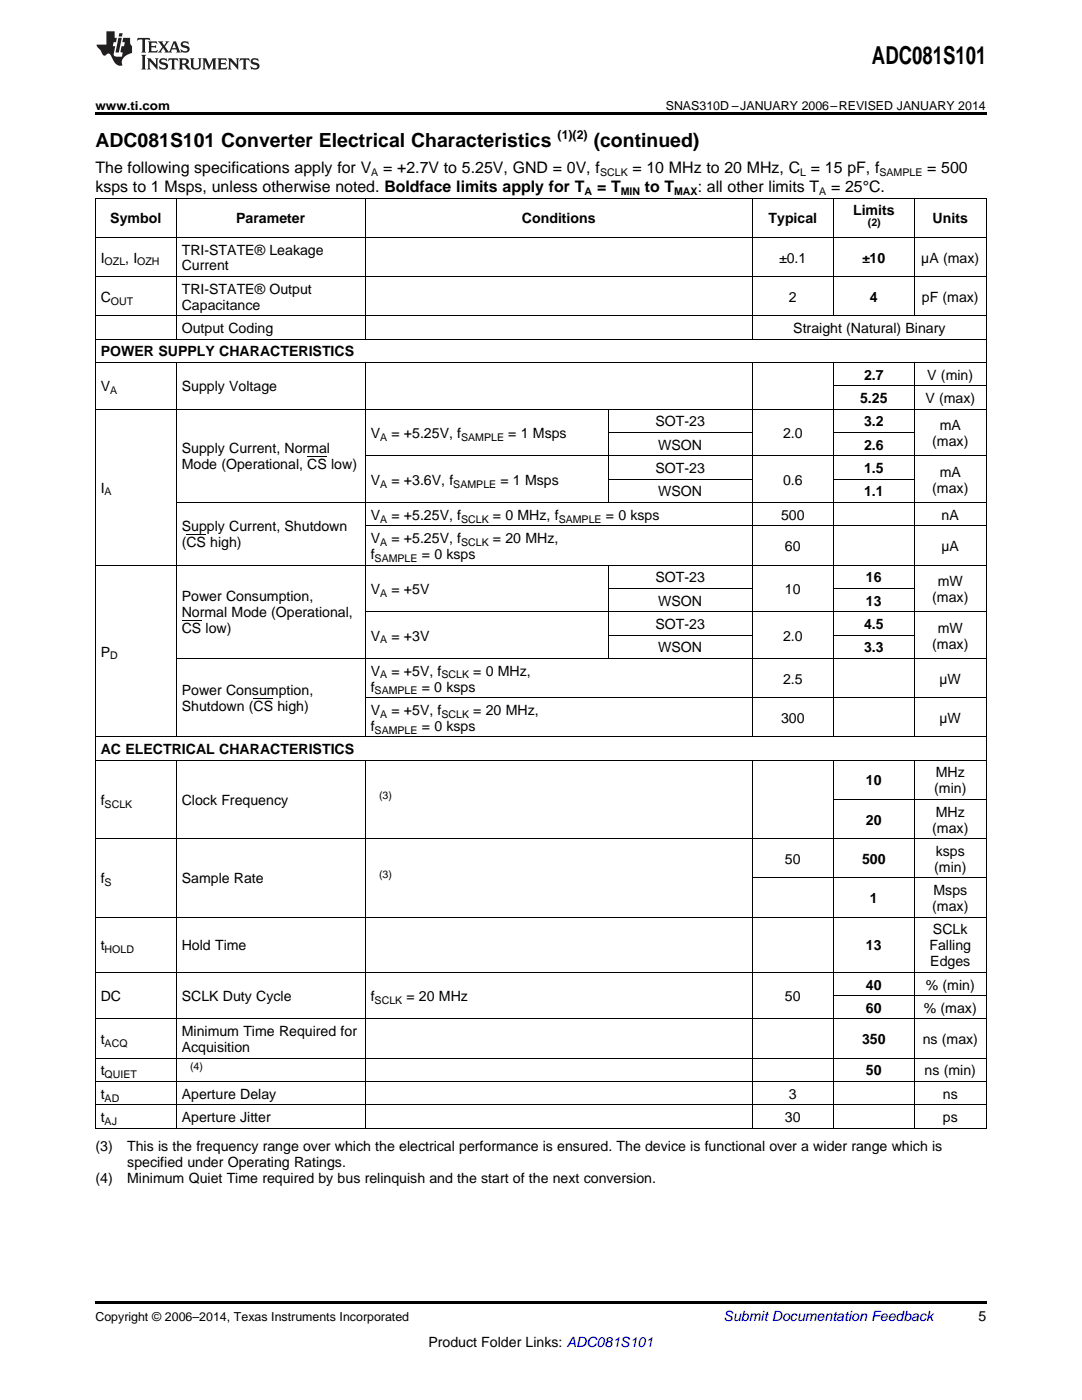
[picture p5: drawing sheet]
<svg xmlns="http://www.w3.org/2000/svg" width="216mm" height="279mm" viewBox="0 0 216 279" stroke-linecap="round" stroke-linejoin="round" font-family="sans-serif">
<defs><g id="words">
<text font-size="4.9" x="174" y="12.8">ADC081S101</text>
<g font-size="3.9">
<text x="19" y="29.3">ADC081S101 Converter Electrical Characteristics</text>
<text x="118.5" y="29.3">(continued)</text>
</g>
<g font-size="3.2">
<text x="19" y="34.4">The following specifications apply for V</text>
<text x="76.4" y="34.4">= +2.7V to 5.25V, GND = 0V, f</text>
<text x="126.2" y="34.4">= 10 MHz to 20 MHz, C = 15 pF, f</text>
<text x="185" y="34.4">= 500</text>
<text x="19" y="38.3">ksps to 1 Msps, unless otherwise noted. Boldface limits apply for T</text>
<text x="119.1" y="38.3">= T</text>
<text x="128.7" y="38.3">to T</text>
<text x="139.2" y="38.3">: all other limits T</text>
<text x="165.8" y="38.3">= 25°C.</text>
</g>
<g font-size="2.8">
<text x="22" y="44.6">Symbol</text>
<text x="47.1" y="44.6">Parameter</text>
<text x="104.1" y="44.6">Conditions</text>
<text x="153.4" y="44.6">Typical</text>
<text x="170.2" y="43">Limits</text>
<text x="186.1" y="44.6">Units</text>
<text x="20.1" y="52.4">I</text>
<text x="25" y="52.4">, I</text>
<text x="36.3" y="50.8">TRI-STATE® Leakage</text>
<text x="36.3" y="54">Current</text>
<text x="155.5" y="52.4">±0.1</text>
<text x="172" y="52.4">±10</text>
<text x="183.8" y="52.4">µA (max)</text>
<text x="36.3" y="58.6">TRI-STATE® Output</text>
<text x="20.1" y="60.2">C</text>
<text x="36.3" y="61.8">Capacitance</text>
<text x="157.4" y="60.2">2</text>
<text x="173.6" y="60.2">4</text>
<text x="183.9" y="60.2">pF (max)</text>
<text x="20.1" y="71.1">POWER SUPPLY CHARACTERISTICS</text>
<text x="36.3" y="66.5">Output Coding</text>
<text x="158.3" y="66.5">Straight (Natural) Binary</text>
<text x="172.4" y="75.8">2.7</text>
<text x="185" y="75.8">V (min)</text>
<text x="20.1" y="78.1">V</text>
<text x="36.3" y="78.1">Supply Voltage</text>
<text x="171.6" y="80.4">5.25</text>
<text x="184.6" y="80.4">V (max)</text>
<text x="74" y="87.4">V</text>
<text x="78.1" y="87.4">= +5.25V, f</text>
<text x="101.4" y="87.4">= 1 Msps</text>
<text x="130.8" y="85.1">SOT-23</text>
<text x="131.3" y="89.7">WSON</text>
<text x="156.2" y="87.4">2.0</text>
<text x="172.4" y="85.1">3.2</text>
<text x="172.4" y="89.7">2.6</text>
<text x="186" y="89">(max)</text>
<text x="187.5" y="85.8">mA</text>
<text x="36.3" y="90.5">Supply Current, Normal</text>
<text x="36.3" y="93.7">Mode (Operational, CS low)</text>
<text x="130.8" y="94.4">SOT-23</text>
<text x="172.4" y="94.4">1.5</text>
<text x="187.5" y="95.1">mA</text>
<text x="20.1" y="98.3">I</text>
<text x="74" y="96.7">V</text>
<text x="78.1" y="96.7">= +3.6V, f</text>
<text x="99.9" y="96.7">= 1 Msps</text>
<text x="131.3" y="99.1">WSON</text>
<text x="156.2" y="96.7">0.6</text>
<text x="172.4" y="99.1">1.1</text>
<text x="186" y="98.3">(max)</text>
<text x="36.3" y="106">Supply Current, Shutdown</text>
<text x="74" y="103.7">V</text>
<text x="78.1" y="103.7">= +5.25V, f</text>
<text x="98.4" y="103.7">= 0 MHz, f</text>
<text x="120.9" y="103.7">= 0 ksps</text>
<text x="155.9" y="103.7">500</text>
<text x="187.9" y="103.7">nA</text>
<text x="36.3" y="109.2">(CS high)</text>
<text x="74" y="108.4">V</text>
<text x="74" y="111.5">f</text>
<text x="78.1" y="108.4">= +5.25V, f</text>
<text x="84.2" y="111.5">= 0 ksps</text>
<text x="98.4" y="108.4">= 20 MHz,</text>
<text x="156.6" y="110">60</text>
<text x="187.9" y="110">µA</text>
<text x="74" y="118.5">V</text>
<text x="78.1" y="118.5">= +5V</text>
<text x="130.8" y="116.2">SOT-23</text>
<text x="156.6" y="118.5">10</text>
<text x="172.8" y="116.2">16</text>
<text x="187.1" y="116.9">mW</text>
<text x="36.3" y="120">Power Consumption,</text>
<text x="36.3" y="123.2">Normal Mode (Operational,</text>
<text x="130.8" y="125.5">SOT-23</text>
<text x="131.3" y="120.9">WSON</text>
<text x="172.4" y="125.5">4.5</text>
<text x="172.8" y="120.9">13</text>
<text x="186" y="120.1">(max)</text>
<text x="20.1" y="131">P</text>
<text x="36.3" y="126.4">CS low)</text>
<text x="74" y="127.8">V</text>
<text x="78.1" y="127.8">= +3V</text>
<text x="131.3" y="130.2">WSON</text>
<text x="156.2" y="127.8">2.0</text>
<text x="172.4" y="130.2">3.3</text>
<text x="186" y="129.4">(max)</text>
<text x="187.1" y="126.3">mW</text>
<text x="74" y="134.8">V</text>
<text x="78.1" y="134.8">= +5V, f</text>
<text x="94.4" y="134.8">= 0 MHz,</text>
<text x="156.2" y="136.4">2.5</text>
<text x="187.5" y="136.4">µW</text>
<text x="36.3" y="138.7">Power Consumption,</text>
<text x="36.3" y="141.9">Shutdown (CS high)</text>
<text x="74" y="138">f</text>
<text x="74" y="142.7">V</text>
<text x="78.1" y="142.7">= +5V, f</text>
<text x="84.2" y="138">= 0 ksps</text>
<text x="94.4" y="142.7">= 20 MHz,</text>
<text x="74" y="145.8">f</text>
<text x="84.2" y="145.8">= 0 ksps</text>
<text x="155.9" y="144.3">300</text>
<text x="187.5" y="144.3">µW</text>
<text x="20.1" y="150.5">AC ELECTRICAL CHARACTERISTICS</text>
<text x="186.7" y="155.2">MHz</text>
<text x="20.1" y="160.7">f</text>
<text x="36.3" y="160.7">Clock Frequency</text>
<text x="172.8" y="156.7">10</text>
<text x="186.4" y="158.3">(min)</text>
<text x="172.8" y="164.6">20</text>
<text x="186" y="166.2">(max)</text>
<text x="186.7" y="163">MHz</text>
<text x="156.6" y="172.4">50</text>
<text x="172" y="172.4">500</text>
<text x="186.4" y="174">(min)</text>
<text x="186.7" y="170.8">ksps</text>
<text x="20.1" y="176.3">f</text>
<text x="36.3" y="176.3">Sample Rate</text>
<text x="186.3" y="178.6">Msps</text>
<text x="173.6" y="180.2">1</text>
<text x="186" y="181.8">(max)</text>
<text x="20.1" y="189.7">t</text>
<text x="36.3" y="189.7">Hold Time</text>
<text x="172.8" y="189.7">13</text>
<text x="185.5" y="189.7">Falling</text>
<text x="186.2" y="186.5">SCLk</text>
<text x="172.8" y="197.5">40</text>
<text x="184.7" y="197.5">% (min)</text>
<text x="185.6" y="192.8">Edges</text>
<text x="20.1" y="199.8">DC</text>
<text x="36.3" y="199.8">SCLK Duty Cycle</text>
<text x="74" y="199.8">f</text>
<text x="81.1" y="199.8">= 20 MHz</text>
<text x="156.6" y="199.8">50</text>
<text x="172.8" y="202.1">60</text>
<text x="184.3" y="202.1">% (max)</text>
<text x="20.1" y="208.4">t</text>
<text x="36.3" y="206.8">Minimum Time Required for</text>
<text x="36.3" y="210">Acquisition</text>
<text x="172" y="208.4">350</text>
<text x="184.1" y="208.4">ns (max)</text>
<text x="20.1" y="214.6">t</text>
<text x="172.8" y="214.6">50</text>
<text x="184.5" y="214.6">ns (min)</text>
<text x="20.1" y="219.3">t</text>
<text x="36.3" y="219.3">Aperture Delay</text>
<text x="157.4" y="219.3">3</text>
<text x="188.1" y="219.3">ns</text>
<text x="20.1" y="223.9">t</text>
<text x="36.3" y="223.9">Aperture Jitter</text>
<text x="156.6" y="223.9">30</text>
<text x="188.1" y="223.9">ps</text>
<text x="19" y="229.8">(3)</text>
<text x="25.4" y="229.8">This is the frequency range over which the electrical performance is ensured. The device is functional over a wider range which is</text>
<text x="25.4" y="233">specified under Operating Ratings.</text>
<text x="19" y="236.1">(4)</text>
<text x="25.4" y="236.1">Minimum Quiet Time required by bus relinquish and the start of the next conversion.</text>
<text x="195.3" y="263.6">5</text>
<text x="85.5" y="268.9">Product Folder Links: ADC081S101</text>
</g>
<text font-size="2.8" fill="#0000c8" x="144.4" y="263.6">Submit Documentation Feedback</text>
<g font-size="2.5">
<text x="19" y="21.9">www.ti.com</text>
<text x="132.9" y="21.9">SNAS310D –JANUARY 2006–REVISED JANUARY 2014</text>
<text x="111.3" y="27.7">(1)(2)</text>
<text x="19" y="263.6">Copyright © 2006–2014, Texas Instruments Incorporated</text>
</g>
<g font-size="2.1">
<text x="74.1" y="35.1">A</text>
<text x="119.7" y="35.1">SCLK</text>
<text x="159.7" y="35.1">L</text>
<text x="175.5" y="35.1">SAMPLE</text>
<text x="116.7" y="38.9">A</text>
<text x="123.9" y="38.9">MIN</text>
<text x="134.5" y="38.9">MAX</text>
<text x="163.5" y="38.9">A</text>
<text x="173.2" y="45">(2)</text>
<text x="20.9" y="53">OZL</text>
<text x="27.4" y="53">OZH</text>
<text x="22.1" y="60.8">OUT</text>
<text x="22" y="78.7">A</text>
<text x="75.8" y="88">A</text>
<text x="92" y="88">SAMPLE</text>
<text x="20.9" y="98.9">A</text>
<text x="75.8" y="97.3">A</text>
<text x="90.5" y="97.3">SAMPLE</text>
<text x="75.8" y="104.3">A</text>
<text x="92" y="104.3">SCLK</text>
<text x="111.5" y="104.3">SAMPLE</text>
<text x="74.8" y="112.1">SAMPLE</text>
<text x="75.8" y="108.9">A</text>
<text x="92" y="108.9">SCLK</text>
<text x="75.8" y="119.1">A</text>
<text x="22" y="131.6">D</text>
<text x="75.8" y="128.4">A</text>
<text x="75.8" y="135.4">A</text>
<text x="88.1" y="135.4">SCLK</text>
<text x="74.8" y="138.6">SAMPLE</text>
<text x="75.8" y="143.2">A</text>
<text x="88.1" y="143.2">SCLK</text>
<text x="74.8" y="146.4">SAMPLE</text>
<text x="20.9" y="161.2">SCLK</text>
<text x="75.6" y="159.5">(3)</text>
<text x="20.9" y="176.9">S</text>
<text x="75.6" y="175.2">(3)</text>
<text x="20.9" y="190.2">HOLD</text>
<text x="74.8" y="200.4">SCLK</text>
<text x="20.9" y="209">ACQ</text>
<text x="20.9" y="215.2">QUIET</text>
<text x="37.9" y="213.5">(4)</text>
<text x="20.9" y="219.9">AD</text>
<text x="20.9" y="224.5">AJ</text>
</g>
</g></defs>
<path d="M19 22.5h177.8v.5h-177.8zM19 259.7h177.8v.5h-177.8z" fill="#000"/>
<g fill="none" stroke="#000" stroke-width=".2">
<path d="M19 39.5h177.8M19.1 39.6v185.6M35.2 39.6v28.1M72.9 39.6v28.1M150.1 39.6v28.1M166.2 39.6v23.5M182.4 39.6v23.5M196.8 39.6v185.6M19 55.2h177.8M19 47.4h177.8M19 72.3h177.8M19 67.7h177.8"/>
<path d="M19 63h177.8M35.2 72.4v74.7M72.9 72.4v74.7M150.1 72.4v74.7M166.2 72.4v74.7M166.3 77h30.5M182.4 72.4v74.7M19 81.7h177.8M72.9 91h123.9M121.3 81.7v18.6M121.4 95.6h28.7M121.4 86.3h28.7"/>
<path d="M166.3 95.6h16.2M166.3 86.3h16.2M19 112.8h177.8M35.2 100.3h161.6M72.9 104.9h123.9M121.3 112.8v18.6M121.4 117.4h28.7M166.3 117.4h16.2M35.2 131.4h161.6M72.9 139.2h123.9M72.9 122.1h123.9M121.4 126.7h28.7"/>
<path d="M166.3 126.7h16.2M19 151.7h177.8M19 147.1h177.8M35.2 151.8v73.4M72.9 151.8v73.4M150.1 151.8v73.4M166.2 151.8v73.4M166.3 159.5h30.5M182.4 151.8v73.4M19 167.4h177.8M150.1 175.2h46.7M19 194h177.8"/>
<path d="M19 183h177.8M166.3 198.7h30.5M19 215.8h177.8M19 211.2h177.8M19 203.4h177.8M19 225.2h177.8M19 220.5h177.8"/>
</g>
<g fill="#231f20">
<path d="M27.5 7.6l-.1 .5 .4-.2h.6v.1v2.1l-.2 .4h1l-.3-.4v-2.1l.1-.1h.5l.5 .2-.2-.5zM29.5 8.3l.2 .3v1.5l-.2 .4h1.8l.2-.6a1.04 1.04 0 0 1-1.3 .2v-.7h.6l.3 .2v-.6l-.3 .2h-.6v-.6l.8-.1 .4 .3-.2-.5zM31.5 8.3l.9 1.1-.9 1.1h.8l-.2-.2 .5-.7 .4 .7-.2 .2h1.5l-.1-.2 .1-.4h.9l.1 .4-.2 .2h1l-.3-.3-.7-1.9h-.5l-.9 2-.8-1 .9-1h-.8l.1 .3-.3 .5-.4-.6 .2-.2zM34.7 8.6l.4 1h-.7zM36.3 8.4a.63 .63 0 0 0-.2 .7 .63 .63 0 0 0 .6 .4l.6 .2 .1 .2a.75 .75 0 0 1-.7 .4 .75 .75 0 0 1-.6-.5l.1 .7 .1-.1a1.11 1.11 0 0 0 1.5-.6 1.13 1.13 0 0 0-1.2-.8l-.1-.4a1.04 1.04 0 0 1 1.2 .2l-.2-.5-.1 .1-.5-.2zM28.2 10.9l.2 .4v2.2l-.2 .4h1l-.3-.4v-2.2l.3-.4zM29.3 11.6l.3 .4v1.5l-.3 .4h.8l-.2-.4v-1.3l1.5 1.7v-1.9l.2-.4h-.7l.2 .4v.9l-1.1-1.3zM32 11.8a.62 .62 0 0 0-.2 .7 .62 .62 0 0 0 .6 .4l.6 .1 .1 .3a.76 .76 0 0 1-.7 .3 .76 .76 0 0 1-.6-.4l.1 .7 .1-.1a1.11 1.11 0 0 0 1.5-.6 1.13 1.13 0 0 0-1.2-.8l-.1-.4a1.04 1.04 0 0 1 1.2 .2l-.2-.6-.1 .1-.5-.1zM33.7 11.6l-.2 .6a.61 .61 0 0 1 .8-.3v1.6l-.2 .4h.9l-.2-.4v-1.6a.63 .63 0 0 1 .8 .3l-.2-.6zM35.6 11.6l.3 .4v1.5l-.3 .4h1l-.2-.2v-.8l.5 .2a.76 .76 0 0 0 1.2 .7l-1-1a.58 .58 0 0 0 .6-.5 .58 .58 0 0 0-.5-.6zM36.4 11.9h.1a.45 .45 0 0 1 .5 .1 .45 .45 0 0 1 .1 .5l-.7 .2zM37.9 11.6l.2 .2a2.17 2.17 0 0 0 .3 1.9 .99 .99 0 0 0 1.6-.6v-1.1l.2-.4h-.7l.2 .2a1.92 1.92 0 0 1-.2 1.8 .6 .6 0 0 1-.9-.5v-1.1l.2-.4zM40.4 11.6l.2 .4v1.5l-.2 .4h.7l-.2-.4v-1.4l.8 1.8 .8-1.8v1.4l-.2 .4h.9l-.2-.4v-1.5l.2-.4h-.8l-.6 1.5-.6-1.5zM43.4 11.6l.2 .4v1.5l-.2 .4h1.8l.2-.6a1.04 1.04 0 0 1-1.3 .1v-.6h.5l.4 .2v-.6l-.4 .2h-.5v-.7h.8l.3 .3-.1-.6zM45.5 11.6l.2 .4v1.5l-.2 .4h.7l-.2-.4v-1.3l1.5 1.7v-1.9l.2-.4h-.7l.2 .4v.9l-1.1-1.3zM47.9 11.6l-.1 .6a.61 .61 0 0 1 .8-.3v1.6l-.3 .4h1l-.3-.4 .1-1.6a.63 .63 0 0 1 .7 .3l-.1-.6zM50.2 11.8a.62 .62 0 0 0-.2 .7 .62 .62 0 0 0 .6 .4l.6 .1 .2 .3a.76 .76 0 0 1-.8 .3 .76 .76 0 0 1-.6-.4l.1 .7 .2-.1a1.11 1.11 0 0 0 1.5-.6 1.13 1.13 0 0 0-1.3-.8l-.1-.4a1.04 1.04 0 0 1 1.2 .2l-.1-.6-.2 .1-.5-.1z"/>
<path d="M21.2 6.3v2.6h-1.9l.1 .4 .7 .9a.91 .91 0 0 0 1 .8 .56 .56 0 0 1 .5-.3 .56 .56 0 0 1 .5 .3l.4 .8a1.53 1.53 0 0 0 1.9 1.2 1.54 1.54 0 0 1 1-2.1l.9-.3v-1.4a1.52 1.52 0 0 1-.3-1.6h-1.4l-.2 .8h.5l-.2 .8h-.4l-.2 1v.2l.4 .1-.2 .8a1.93 1.93 0 0 1-1.6-.3l.3-1.8h-.5l.2-.8h.4l.2-.8h-.4v-1.3zM23.6 7.6l-.6 2.9h.7l.6-2.9zM23.8 6.6l-.1 .7h.6l.2-.7z"/>
</g>
<path d="M61.3 91.2h3.9M37.2 106.7h3.9M36.3 123.9h3.9M50.6 139.4h3.9" fill="none" stroke="#000" stroke-width=".2"/>
<use href="#words"/>
</svg>
